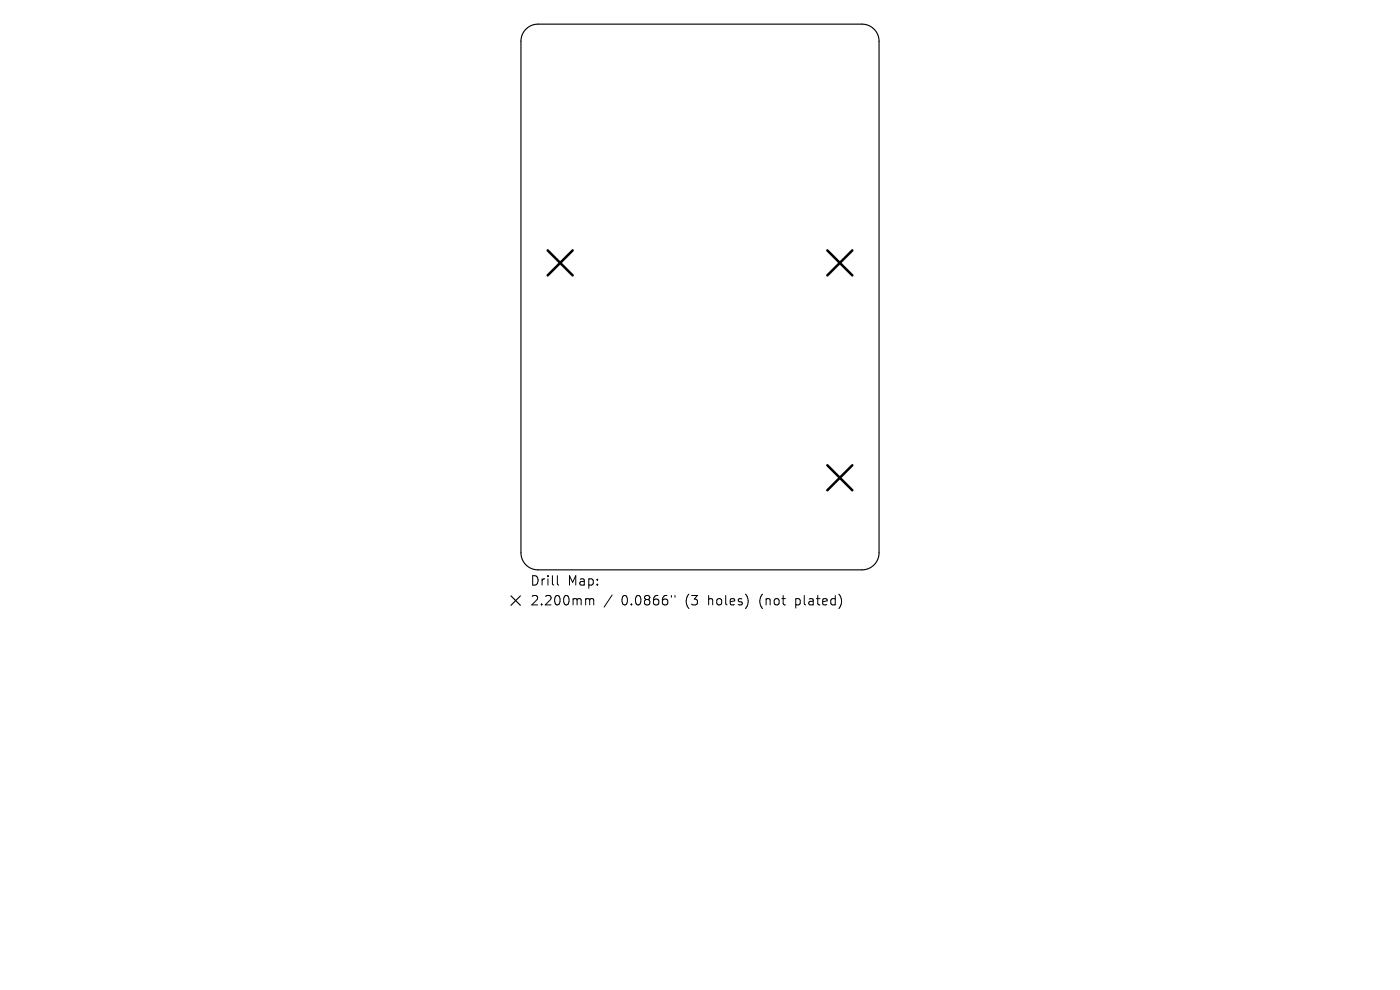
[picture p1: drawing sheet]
<svg xmlns="http://www.w3.org/2000/svg" width="297mm" height="210mm" viewBox="0 0 297 210" stroke-linecap="round" stroke-linejoin="round" font-family="sans-serif">
<defs><g id="words">
<g font-size="2.8">
<text x="112.4" y="124.5">Drill</text>
<text x="120.4" y="124.5">Map:</text>
<text x="112.4" y="128.7">2.200mm</text>
<text x="131.8" y="128.7">0.0866&quot;</text>
<text x="145.6" y="128.7">(3</text>
<text x="150.5" y="128.7">holes)</text>
<text x="161.6" y="128.7">(not</text>
<text x="169.4" y="128.7">plated)</text>
</g>
</g></defs>
<path d="M111.6 6.2a3.6 3.6 0 0 1 2.5-1.1h68.8a3.6 3.6 0 0 1 3.6 3.6v108.6a3.6 3.6 0 0 1-3.6 3.6h-68.8a3.6 3.6 0 0 1-3.6-3.6v-108.6a3.6 3.6 0 0 1 1.1-2.5zM108.4 126.4l2 2M110.4 126.4l-2 2" fill="none" stroke="#000" stroke-width=".24"/>
<path d="M116.2 53.1l5.3 5.3M121.5 53.1l-5.3 5.3M175.5 53.1l5.3 5.3M180.8 53.1l-5.3 5.3M175.5 98.7l5.3 5.3M180.8 98.7l-5.3 5.3" fill="none" stroke="#000" stroke-width=".53"/>
<path d="M118.2 122.1v1.7l.3 .3M124.5 127l.5 .1 .1 .2M125.1 127.3l.3-.3 .5 .1 .1 1.2M125.1 127.3v1M129.9 126.2l-1.8 2.6M142.4 126.3v.4M143.2 126.3v.4" fill="none" stroke="#000" stroke-width=".21"/>
<use href="#words"/>
</svg>
